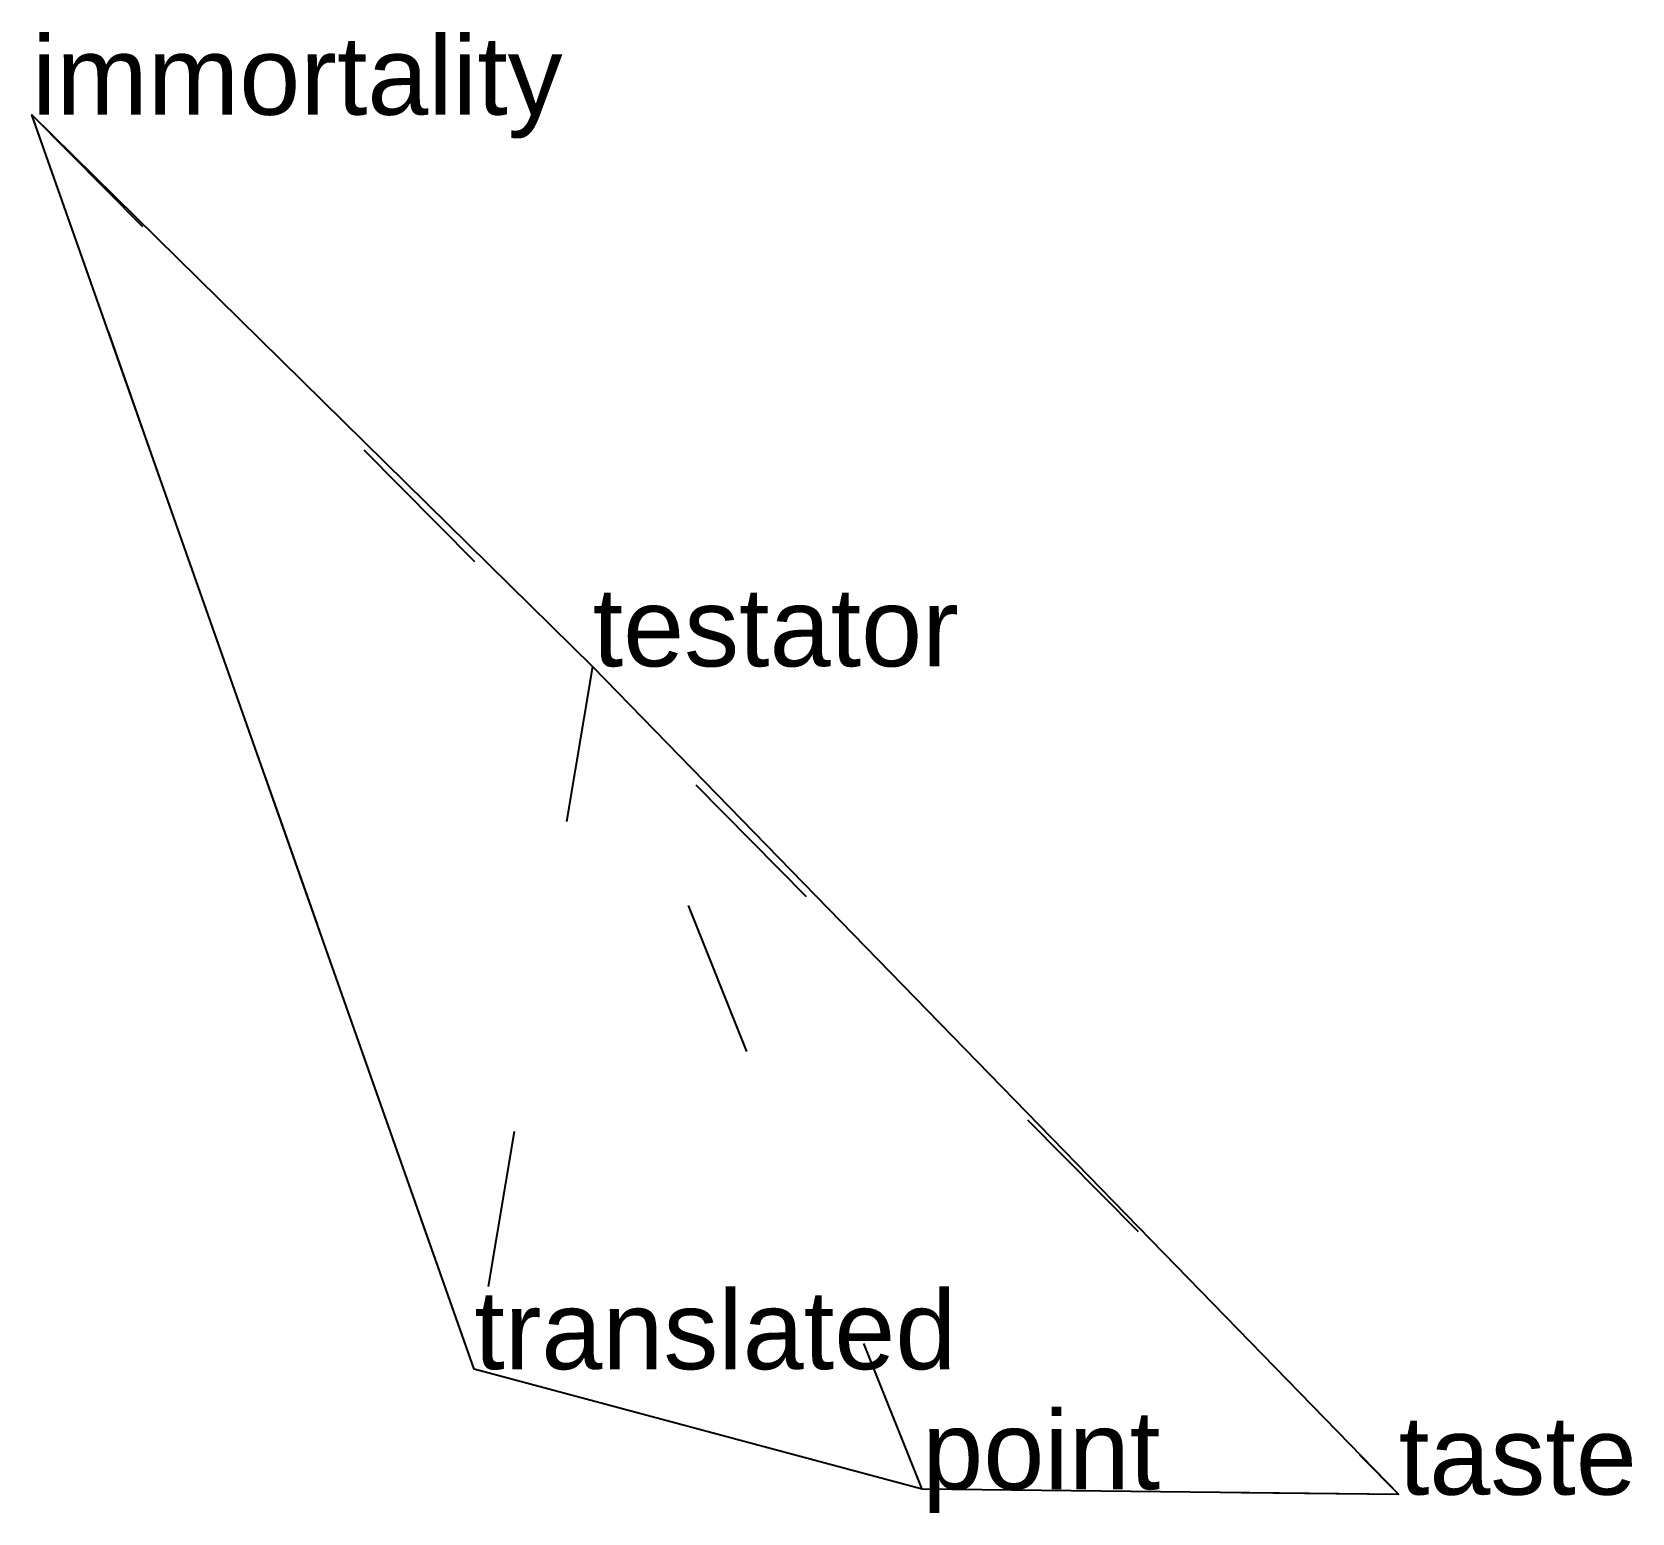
# Model space of a CAD drawing. Extents: x 0.33 to 1.35, y -0.31 to 0.63.
import ezdxf

# ---------------------------------------------------------------- set-up
doc = ezdxf.new("R2010")
doc.units = 0
doc.linetypes.add('DOT', pattern=[0.2, 0, -0.2])
doc.layers.add('TEXT', color=1, linetype='CONTINUOUS')
doc.styles.get("Standard").update_dxf_attribs({"font": 'arial.ttf'})

msp = doc.modelspace()

# ---------------------------------------------------------------- linework, layer by layer
at = {"layer": 'INTERNAL', "linetype": 'DOT'}
msp.add_polyline3d([(1.2006, -0.3009, 0), (0.8974, -0.2975, 0), (0.6877, 0.226, 0), (0.6124, -0.2211, 0), (0.331, 0.5769, 0), (1.2006, -0.3009, 0)], close=True, dxfattribs=at)
at = {"layer": 'OUTLINE', "linetype": 'CONTINUOUS'}
msp.add_polyline3d([(1.2006, -0.3009, 0), (0.8974, -0.2975, 0), (0.6124, -0.2211, 0), (0.331, 0.5769, 0), (0.6877, 0.226, 0), (1.2006, -0.3009, 0)], close=True, dxfattribs=at)

# ---------------------------------------------------------------- texts
at = {"layer": 'TEXT'}
for s, p in [('immortality', (0.331, 0.5769)), ('testator', (0.6877, 0.226)), ('translated', (0.6124, -0.2211)), ('point', (0.8974, -0.2975)), ('taste', (1.2006, -0.3009))]:
    msp.add_text(s, height=0.05, dxfattribs=at).set_placement(p)

doc.saveas('drawing.dxf')
